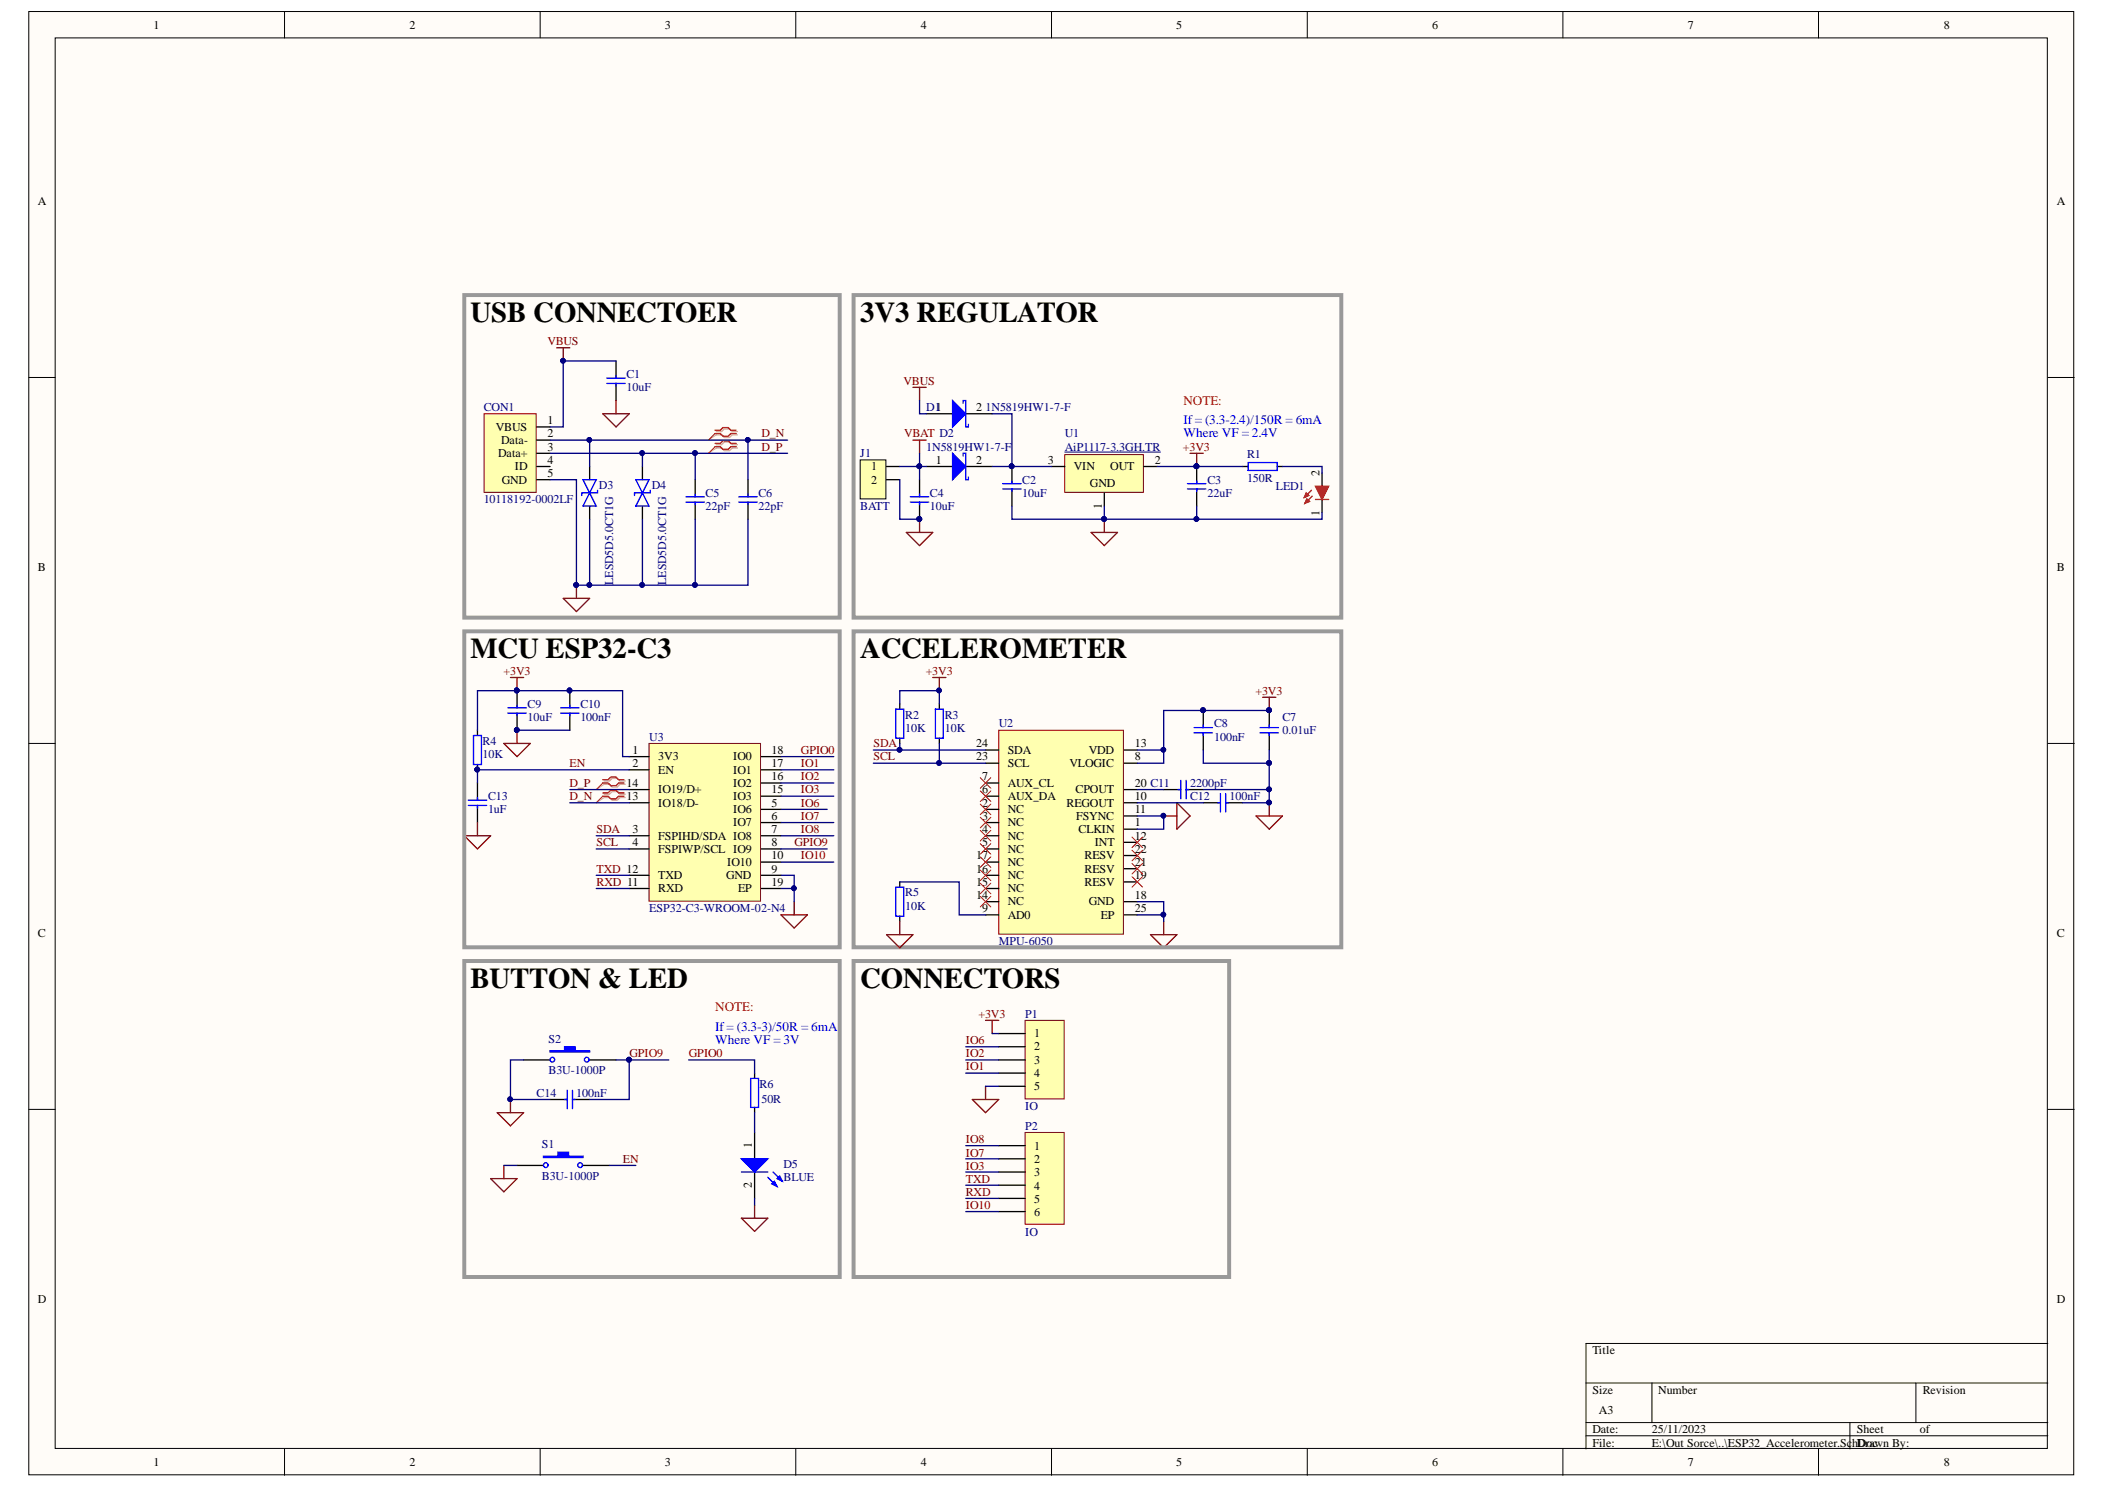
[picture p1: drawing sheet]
<svg xmlns="http://www.w3.org/2000/svg" width="297mm" height="210mm" viewBox="0 0 297 210" stroke-linecap="round" stroke-linejoin="round" font-family="sans-serif">
<defs><g id="words">
<g font-size="4.1">
<text x="66.4" y="45.4">USB CONNECTOER</text>
<text x="121.4" y="45.4">3V3 REGULATOR</text>
<text x="66.4" y="92.8">MCU ESP32-C3</text>
<text x="121.4" y="92.8">ACCELEROMETER</text>
<text x="66.4" y="139.3">BUTTON &amp; LED</text>
<text x="121.4" y="139.3">CONNECTORS</text>
</g>
<g font-size="1.9" fill="#f00">
<text x="167" y="57.1">NOTE:</text>
<text x="100.9" y="142.6">NOTE:</text>
</g>
<g font-size="1.9" fill="#00f">
<text x="167" y="59.9">If= (3.3-2.4)/150R = 6mA</text>
<text x="167" y="61.7">Where VF = 2.4V</text>
<text x="100.9" y="145.4">If= (3.3-3)/50R = 6mA</text>
<text x="100.9" y="147.3">Where VF = 3V</text>
</g>
<g font-size="1.7">
<text x="21.7" y="4.1">1</text>
<text x="57.8" y="4.1">2</text>
<text x="93.8" y="4.1">3</text>
<text x="129.9" y="4.1">4</text>
<text x="166" y="4.1">5</text>
<text x="202.1" y="4.1">6</text>
<text x="238.1" y="4.1">7</text>
<text x="274.3" y="4.1">8</text>
<text x="5.3" y="28.9">A</text>
<text x="290.3" y="28.9">A</text>
<text x="77.2" y="59.9">1</text>
<text x="137.7" y="58">2</text>
<text x="70" y="60.8">VBUS</text>
<text x="70.3" y="64.5">Data+</text>
<text x="70.7" y="62.6">Data-</text>
<text x="77.2" y="61.7">2</text>
<text x="77.2" y="63.6">3</text>
<text x="77.2" y="65.4">4</text>
<text x="132.1" y="65.4">1</text>
<text x="137.7" y="65.4">2</text>
<text x="147.9" y="65.4">3</text>
<text x="162.9" y="65.4">2</text>
<text x="70.8" y="68.2">GND</text>
<text x="72.7" y="66.4">ID</text>
<text x="77.2" y="67.3">5</text>
<text x="122.9" y="66.4">1</text>
<text x="122.9" y="68.2">2</text>
<text x="151.5" y="66.4">VIN</text>
<text x="153.8" y="68.6">GND</text>
<text x="155.5" y="71.9" transform="rotate(-90 155.5 71.9)">1</text>
<text x="156.7" y="66.4">OUT</text>
<text x="186.2" y="67.1" transform="rotate(-90 186.2 67.1)">2</text>
<text x="186.2" y="72.8" transform="rotate(-90 186.2 72.8)">1</text>
<text x="5.3" y="80.6">B</text>
<text x="290.3" y="80.6">B</text>
<text x="89.3" y="106.3">1</text>
<text x="92.9" y="107.3">3V3</text>
<text x="103.5" y="107.3">IO0</text>
<text x="108.9" y="106.3">18</text>
<text x="137.7" y="107.3">23</text>
<text x="137.7" y="105.4">24</text>
<text x="142.2" y="106.3">SDA</text>
<text x="153.6" y="106.3">VDD</text>
<text x="160.1" y="107.3">8</text>
<text x="160.1" y="105.4">13</text>
<text x="88.4" y="111">14</text>
<text x="88.4" y="112.9">13</text>
<text x="89.3" y="108.2">2</text>
<text x="92.9" y="111.9">IO19/D+</text>
<text x="92.9" y="113.8">IO18/D-</text>
<text x="92.9" y="109.1">EN</text>
<text x="103.5" y="109.1">IO1</text>
<text x="103.5" y="111">IO2</text>
<text x="103.5" y="112.9">IO3</text>
<text x="108.9" y="108.2">17</text>
<text x="108.9" y="110.1">16</text>
<text x="108.9" y="111.9">15</text>
<text x="108.9" y="113.8">5</text>
<text x="138.6" y="113.8">2</text>
<text x="138.6" y="111.9">6</text>
<text x="138.6" y="110.1">7</text>
<text x="142.2" y="112.9">AUX_DA</text>
<text x="142.2" y="111">AUX_CL</text>
<text x="142.2" y="108.2">SCL</text>
<text x="150.5" y="113.8">REGOUT</text>
<text x="150.9" y="108.2">VLOGIC</text>
<text x="151.8" y="111.9">CPOUT</text>
<text x="160.1" y="112.9">10</text>
<text x="160.1" y="111">20 C11</text>
<text x="89.3" y="119.4">4</text>
<text x="89.3" y="117.5">3</text>
<text x="92.9" y="118.4">FSPIHD/SDA IO8</text>
<text x="103.5" y="116.6">IO7</text>
<text x="103.5" y="114.7">IO6</text>
<text x="108.9" y="119.4">8</text>
<text x="108.9" y="117.5">7</text>
<text x="108.9" y="115.6">6</text>
<text x="138.6" y="115.6">3</text>
<text x="138.6" y="117.5">4</text>
<text x="138.6" y="119.4">5</text>
<text x="142.2" y="114.7">NC</text>
<text x="142.2" y="116.6">NC</text>
<text x="142.2" y="118.4">NC</text>
<text x="151.9" y="115.6">FSYNC</text>
<text x="152.2" y="117.5">CLKIN</text>
<text x="154.5" y="119.4">INT</text>
<text x="160.1" y="116.6">1</text>
<text x="160.1" y="114.7">11</text>
<text x="160.1" y="118.4">12</text>
<text x="92.9" y="124">TXD</text>
<text x="92.9" y="125.9">RXD</text>
<text x="92.9" y="120.3">FSPIWP/SCL IO9</text>
<text x="102.5" y="124">GND</text>
<text x="102.6" y="122.1">IO10</text>
<text x="104.1" y="125.9">EP</text>
<text x="108.9" y="124.9">19</text>
<text x="108.9" y="121.2">10</text>
<text x="108.9" y="123.1">9</text>
<text x="137.7" y="124.9">15</text>
<text x="137.7" y="123.1">16</text>
<text x="137.7" y="121.2">17</text>
<text x="142.2" y="120.3">NC</text>
<text x="142.2" y="125.9">NC</text>
<text x="142.2" y="124">NC</text>
<text x="142.2" y="122.1">NC</text>
<text x="153" y="124.9">RESV</text>
<text x="153" y="123.1">RESV</text>
<text x="153" y="121.2">RESV</text>
<text x="160.1" y="124">19</text>
<text x="160.1" y="122.1">21</text>
<text x="160.1" y="120.3">22</text>
<text x="137.7" y="126.8">14</text>
<text x="138.6" y="128.7">9</text>
<text x="142.2" y="129.6">AD0</text>
<text x="142.2" y="127.7">NC</text>
<text x="153.6" y="127.7">GND</text>
<text x="155.3" y="129.6">EP</text>
<text x="160.1" y="126.8">18</text>
<text x="160.1" y="128.7">25</text>
<text x="5.3" y="132.2">C</text>
<text x="290.3" y="132.2">C</text>
<text x="145.9" y="146.3">1</text>
<text x="145.9" y="148.2">2</text>
<text x="145.9" y="150">3</text>
<text x="145.9" y="151.9">4</text>
<text x="145.9" y="153.8">5</text>
<text x="106.1" y="162" transform="rotate(-90 106.1 162)">1</text>
<text x="106.1" y="167.6" transform="rotate(-90 106.1 167.6)">2</text>
<text x="145.9" y="162.2">1</text>
<text x="145.9" y="164.1">2</text>
<text x="145.9" y="165.9">3</text>
<text x="145.9" y="167.8">4</text>
<text x="145.9" y="169.7">5</text>
<text x="145.9" y="171.5">6</text>
<text x="5.3" y="183.8">D</text>
<text x="290.3" y="183.8">D</text>
<text x="224.7" y="191">Title</text>
<text x="224.7" y="196.6">Size</text>
<text x="234" y="196.6">Number</text>
<text x="271.3" y="196.6">Revision</text>
<text x="224.7" y="202.2">Date:</text>
<text x="225.6" y="199.4">A3</text>
<text x="233.1" y="202.2">25/11/2023</text>
<text x="262" y="202.2">Sheet</text>
<text x="270.9" y="202.2">of</text>
<text x="21.7" y="206.8">1</text>
<text x="57.8" y="206.8">2</text>
<text x="93.8" y="206.8">3</text>
<text x="129.9" y="206.8">4</text>
<text x="166" y="206.8">5</text>
<text x="202.1" y="206.8">6</text>
<text x="224.7" y="204.1">File:</text>
<text x="233.1" y="204.1">E:\Out Sorce\..\ESP32_Accelerometer.SchDoc</text>
<text x="238.1" y="206.8">7</text>
<text x="262" y="204.1">Drawn By:</text>
<text x="274.3" y="206.8">8</text>
</g>
<g font-size="1.7" fill="#800000">
<text x="77.2" y="48.7">VBUS</text>
<text x="127.5" y="54.3">VBUS</text>
<text x="107.4" y="63.6">D_P</text>
<text x="107.4" y="61.7">D_N</text>
<text x="127.6" y="61.7">VBAT D2</text>
<text x="166.9" y="63.6">+3V3</text>
<text x="71.1" y="95.2">+3V3</text>
<text x="130.6" y="95.2">+3V3</text>
<text x="177.2" y="98">+3V3</text>
<text x="113" y="106.3">GPIO0</text>
<text x="123.3" y="105.4">SDA</text>
<text x="123.3" y="107.3">SCL</text>
<text x="80.4" y="111">D_P</text>
<text x="80.4" y="112.9">D_N</text>
<text x="80.4" y="108.2">EN</text>
<text x="113" y="108.2">IO1</text>
<text x="113" y="110.1">IO2</text>
<text x="113" y="111.9">IO3</text>
<text x="113" y="113.8">IO6</text>
<text x="84.2" y="117.5">SDA</text>
<text x="84.2" y="119.4">SCL</text>
<text x="112.1" y="119.4">GPIO9</text>
<text x="113" y="115.6">IO7</text>
<text x="113" y="117.5">IO8</text>
<text x="84.2" y="123.1">TXD 12</text>
<text x="84.2" y="124.9">RXD 11</text>
<text x="113" y="121.2">IO10</text>
<text x="138.1" y="143.5">+3V3</text>
<text x="88.8" y="149.1">GPIO9</text>
<text x="97.2" y="149.1">GPIO0</text>
<text x="136.3" y="147.3">IO6</text>
<text x="136.3" y="149.1">IO2</text>
<text x="136.3" y="151">IO1</text>
<text x="136.3" y="161.3">IO8</text>
<text x="87.9" y="164.1">EN</text>
<text x="136.3" y="163.1">IO7</text>
<text x="136.3" y="166.9">TXD</text>
<text x="136.3" y="165">IO3</text>
<text x="136.3" y="168.7">RXD</text>
<text x="136.3" y="170.6">IO10</text>
</g>
<g font-size="1.7" fill="#000080">
<text x="88.4" y="53.3">C1</text>
<text x="68.3" y="58">CON1</text>
<text x="88.4" y="55.2">10uF</text>
<text x="130.7" y="58">D11</text>
<text x="139.1" y="58">1N5819HW1-7-F</text>
<text x="121.4" y="64.5">J1</text>
<text x="130.7" y="63.6">1N5819HW1-7-F</text>
<text x="150.3" y="61.7">U1</text>
<text x="150.3" y="63.6">AiP1117-3.3GH.TR</text>
<text x="176" y="64.7">R1</text>
<text x="68.3" y="71">10118192-0002LF</text>
<text x="84.5" y="69">D3</text>
<text x="92" y="69">D4</text>
<text x="99.6" y="70.1">C5</text>
<text x="99.6" y="71.9">22pF</text>
<text x="107" y="70.1">C6</text>
<text x="107" y="71.9">22pF</text>
<text x="121.4" y="71.9">BATT</text>
<text x="131.2" y="70.1">C4</text>
<text x="131.2" y="71.9">10uF</text>
<text x="144.2" y="68.2">C2</text>
<text x="144.2" y="70.1">10uF</text>
<text x="170.4" y="68.2">C3</text>
<text x="170.4" y="70.1">22uF</text>
<text x="176" y="68.1">150R</text>
<text x="180" y="69.1">LED1</text>
<text x="86.5" y="82.6" transform="rotate(-90 86.5 82.6)">LESD5D5.0CT1G</text>
<text x="94" y="82.6" transform="rotate(-90 94 82.6)">LESD5D5.0CT1G</text>
<text x="74.4" y="99.8">C9</text>
<text x="74.4" y="101.7">10uF</text>
<text x="81.9" y="99.8">C10</text>
<text x="81.9" y="101.7">100nF</text>
<text x="127.7" y="101.4">R2</text>
<text x="133.3" y="101.4">R3</text>
<text x="181" y="101.7">C7</text>
<text x="68.1" y="105.1">R4</text>
<text x="68.1" y="106.9">10K</text>
<text x="91.6" y="104.5">U3</text>
<text x="127.7" y="103.2">10K</text>
<text x="133.3" y="103.2">10K</text>
<text x="140.9" y="102.6">U2</text>
<text x="171.3" y="102.6">C8</text>
<text x="171.3" y="104.5">100nF</text>
<text x="181" y="103.6">0.01uF</text>
<text x="68.9" y="112.9">C13</text>
<text x="167.9" y="111">2200pF</text>
<text x="167.9" y="112.9">C12</text>
<text x="173.5" y="112.9">100nF</text>
<text x="68.9" y="114.7">1uF</text>
<text x="91.6" y="128.7">ESP32-C3-WROOM-02-N4</text>
<text x="127.7" y="126.5">R5</text>
<text x="127.7" y="128.3">10K</text>
<text x="140.9" y="133.3">MPU-6050</text>
<text x="144.7" y="143.5">P1</text>
<text x="77.4" y="147.1">S2</text>
<text x="75.7" y="154.7">C14</text>
<text x="77.4" y="151.6">B3U-1000P</text>
<text x="81.3" y="154.7">100nF</text>
<text x="107.2" y="153.4">R6</text>
<text x="107.4" y="155.6">50R</text>
<text x="76.5" y="162">S1</text>
<text x="144.7" y="156.6">IO</text>
<text x="144.7" y="159.4">P2</text>
<text x="76.5" y="166.4">B3U-1000P</text>
<text x="110.6" y="164.8">D5</text>
<text x="110.6" y="166.6">BLUE</text>
<text x="144.7" y="174.3">IO</text>
</g>
</g></defs>
<g fill="#fffcf8" stroke="#000" stroke-width=".14">
<path d="M4.1 1.6h288.5v206.4h-288.5z"/>
<path d="M7.8 5.3h281.1v199h-281.1z"/>
</g>
<g fill="none" stroke="#000" stroke-width=".14">
<path d="M40.2 1.6v3.7M76.2 1.6v3.7M112.3 1.6v3.7M148.4 1.6v3.7M184.5 1.6v3.7M220.5 1.6v3.7M256.6 1.6v3.7M4.1 53.2h3.7M289 53.2h3.7M4.1 104.9h3.7M289 104.9h3.7M4.1 156.5h3.7"/>
<path d="M289 156.5h3.7M223.8 195.1h65.2M233.1 195.1v5.6M270.4 195.1v5.6M289 189.5h-65.2v14.9M40.2 204.4v3.7M76.2 204.4v3.7M112.3 204.4v3.7M148.4 204.4v3.7M184.5 204.4v3.7M220.5 204.4v3.7M223.8 200.7h65.2"/>
<path d="M223.8 202.5h65.2M256.6 204.4v3.7M261 200.7v3.7"/>
</g>
<path d="M91.6 104.9h15.7v22.2h-15.7z" fill="#ffffb0" stroke="#800000" stroke-width=".14"/>
<g fill="none" stroke="#000" stroke-width=".19">
<path d="M88.8 106.7h2.8M88.8 108.6h2.8M88.8 119.8h2.8M88.8 117.9h2.8M88.8 111.4h2.8M88.8 113.2h2.8M107.4 106.7h2.8M107.4 108.6h2.8M107.4 110.5h2.8M107.4 112.3h2.8M107.4 119.8h2.8M107.4 117.9h2.8"/>
<path d="M107.4 116h2.8M107.4 114.2h2.8M88.8 125.3h2.8M88.8 123.5h2.8M107.4 125.3h2.8M107.4 121.6h2.8M107.4 123.5h2.8"/>
</g>
<path d="M140.9 103h17.6v28.8h-17.6z" fill="#ffffb0" stroke="#800000" stroke-width=".14"/>
<g fill="none" stroke="#000" stroke-width=".19">
<path d="M83.2 65.8v1.9M83.2 71.4v1.8M90.7 65.8v1.9M90.7 71.4v1.8M127 99.3v.7M132.6 99.3v.7M127 104.1v.8M132.6 104.1v.8M139.1 107.7h1.8M139.1 105.8h1.8M139.1 114.2h1.8M139.1 116h1.8"/>
<path d="M139.1 117.9h1.8M139.1 119.8h1.8M139.1 112.3h1.8M139.1 110.5h1.8M158.6 117h1.9M158.6 107.7h1.9M158.6 113.2h1.9M158.6 115.1h1.9M158.6 118.8h1.9M158.6 105.8h1.9M158.6 111.4h1.9M164.2 111.4h2.4"/>
<path d="M167.4 111.4h2.4M169.8 113.2h2.4M169.8 100.2v2.4M169.8 103.4v2.4M173 113.2h2.4M179.1 100.2v2.4M179.1 103.4v2.4M127 124.4v.7M127 129.2v.8M139.1 127.2h1.8M139.1 129.1h1.8M139.1 125.3h1.8"/>
<path d="M139.1 123.5h1.8M139.1 121.6h1.8M158.6 127.2h1.9M158.6 124.4h1.9M158.6 122.5h1.9M158.6 120.7h1.9M158.6 129.1h1.9"/>
</g>
<g fill="#000080" stroke="#000080" stroke-width=".14">
<circle cx="169.8" cy="100.2" r=".34"/>
<circle cx="179.1" cy="100.2" r=".34"/>
<circle cx="179.1" cy="113.2" r=".34"/>
<circle cx="164.2" cy="115.1" r=".33"/>
<circle cx="132.5" cy="97.4" r=".33"/>
</g>
<g fill="none" stroke="#00f" stroke-width=".19">
<path d="M82.3 67.7h1.8l-.9 1.8zM83.2 69.5l.9 1.9h-1.8zM84.3 69.2v.3h-2.2v.4M89.7 67.7h1.9l-.9 1.8zM90.7 69.5l.9 1.9h-1.9zM91.8 69.2v.3h-2.3v.4M126.4 100h1.1v4.1h-1.1zM132 100h1.1v4.1h-1.1zM166.3 111.4h.3M166.6 110.1v2.6M167.4 110.1v2.6M167.4 111.4h.3"/>
<path d="M168.5 103.4h2.6M168.5 102.6h2.6M169.8 102.3v.3M169.8 103.4v.4M171.8 113.2h.4M172.2 111.9v2.6M173 111.9v2.6M173 113.2h.3M177.8 103.4h2.6M177.8 102.6h2.6M179.1 102.3v.3M179.1 103.4v.4"/>
<path d="M126.4 125.1h1.1v4.1h-1.1z"/>
</g>
<path d="M131.6 95.6h1.9M132.6 95.6v1.8M178.2 98.4h1.8M179.1 98.4v1.8M164.2 115.1h1.9M166.1 113.2l1.8 1.9-1.8 1.9zM177.2 115.1h3.8l-1.9 1.9zM179.1 113.2v1.9M162.3 131.8h3.8l-1.9 1.9zM164.2 130v1.8" fill="none" stroke="#800000" stroke-width=".19"/>
<g fill="none" stroke="#f00" stroke-width=".14">
<path d="M138.3 113.4l1.5 1.5M138.3 115.3l1.5 1.5M138.3 117.1l1.5 1.5M138.3 119l1.5 1.5M138.3 111.6l1.5 1.5M138.3 109.7l1.5 1.5M139.8 113.4l-1.5 1.5M139.8 115.3l-1.5 1.5M139.8 117.1l-1.5 1.5M139.8 119l-1.5 1.5M139.8 111.6l-1.5 1.5M139.8 109.7l-1.5 1.5"/>
<path d="M159.7 118.1l1.5 1.5M159.7 119.9l1.5 1.5M161.2 118.1l-1.5 1.5M161.2 119.9l-1.5 1.5M138.3 120.9l1.5 1.5M138.3 122.7l1.5 1.5M138.3 124.6l1.5 1.5M138.3 126.5l1.5 1.4M139.8 120.9l-1.5 1.5M139.8 122.7l-1.5 1.5M139.8 124.6l-1.5 1.5M139.8 126.5l-1.5 1.4"/>
<path d="M159.7 121.8l1.5 1.5M159.7 123.7l1.5 1.4M161.2 121.8l-1.5 1.5M161.2 123.7l-1.5 1.4"/>
</g>
<path d="M68.3 58.4h7.4v11.1h-7.4z" fill="#ffffb0" stroke="#800000" stroke-width=".14"/>
<g fill="none" stroke="#000" stroke-width=".19">
<path d="M75.8 60.2h1.8M75.8 62.1h1.8M75.8 63.9h1.8M75.8 65.8h1.8M75.8 67.7h1.8M98.1 67.7v2.4M98.1 70.8v2.4M105.6 67.7v2.4M105.6 70.8v2.4M73 97.4v2.4M80.4 97.4v2.4M67.4 103v.8"/>
<path d="M67.4 107.8v.8M67.4 110.5v2.4M67.4 113.6v2.4M73 100.6v2.4M80.4 100.6v2.4M73 164.4h3.7M82.3 164.4h3.7"/>
</g>
<g fill="none" stroke="#00f" stroke-width=".19">
<path d="M96.8 70.8h2.6M96.8 70.1h2.6M98.1 69.7v.4M98.1 70.8v.4M104.2 70.8h2.7M104.2 70.1h2.7M105.6 69.7v.4M105.6 70.8v.4M71.7 99.8h2.6M73 99.5v.3M79.1 99.8h2.6M80.4 99.5v.3"/>
<path d="M66.1 113.6h2.6M66.1 112.9h2.6M66.8 103.8h1.1v4h-1.1zM67.4 112.5v.4M67.4 113.6v.4M71.7 100.6h2.6M73 100.6v.4M79.1 100.6h2.6M80.4 100.6v.4"/>
</g>
<path d="M72 95.6h1.9M73 95.6v1.8M79.5 84.4h3.7l-1.9 1.9zM81.3 82.5v1.9M65.5 117.9h3.7l-1.8 1.9zM67.4 116v1.9M71.1 104.9h3.7l-1.8 1.8zM73 103v1.9M110.2 129.1h3.7l-1.8 1.8zM112.1 127.2v1.9" fill="none" stroke="#800000" stroke-width=".19"/>
<g fill="#000080" stroke="#000080" stroke-width=".14">
<circle cx="81.3" cy="82.5" r=".33"/>
<circle cx="80.4" cy="97.4" r=".33"/>
<circle cx="72.9" cy="97.4" r=".33"/>
<circle cx="72.9" cy="103" r=".33"/>
<circle cx="67.3" cy="108.6" r=".34"/>
</g>
<path d="M85.3 110.2h.7l.4-.4h.7l.4 .4h.7M85.3 110.6h.7l.4 .4h.7l.4-.4h.7" fill="none" stroke="#d0a19e" stroke-width=".19"/>
<path d="M85.3 110.6l-1.2 .8" fill="none" stroke="#d0a19e" stroke-width=".14"/>
<path d="M85.1 110h.7l.4-.4h.7l.4 .4h.7M85.1 110.5h.7l.4 .3h.7l.4-.3h.7" fill="none" stroke="#f00" stroke-width=".19"/>
<path d="M85.1 110.5l-1 .9" fill="none" stroke="#f00" stroke-width=".14"/>
<path d="M76.7 163.1h2v-.6h1.5v.6h2.1v.2h-5.6z" fill-rule="evenodd" fill="#00f"/>
<g fill="none" stroke="#00f" stroke-width=".19">
<path d="M76.7 163.1h2v-.6h1.5v.6h2.1v.2h-5.6z"/>
<circle cx="77" cy="164.4" r=".33"/>
<circle cx="81.9" cy="164.4" r=".34"/>
</g>
<path d="M69.2 166.3h3.8l-1.9 1.8zM71.1 164.4v1.9" fill="none" stroke="#800000" stroke-width=".19"/>
<path d="M73.9 149.5h3.7M83.2 149.5h3.7" fill="none" stroke="#000" stroke-width=".19"/>
<path d="M77.6 148.2h2.1v-.5h1.5v.5h2v.2h-5.6z" fill-rule="evenodd" fill="#00f"/>
<g fill="none" stroke="#00f" stroke-width=".19">
<path d="M77.6 148.2h2.1v-.5h1.5v.5h2v.2h-5.6zM79.7 155.1h.3M80 153.8v2.6M80.8 153.8v2.6M80.8 155.1h.4"/>
<circle cx="77.9" cy="149.5" r=".33"/>
<circle cx="82.8" cy="149.5" r=".34"/>
</g>
<path d="M70.2 157h3.7l-1.9 1.8zM72 155.1v1.9" fill="none" stroke="#800000" stroke-width=".19"/>
<g fill="#000080" stroke="#000080" stroke-width=".14">
<circle cx="72" cy="155.1" r=".33"/>
<circle cx="88.8" cy="149.5" r=".34"/>
</g>
<path d="M77.6 155.1h2.4M80.8 155.1h2.4" fill="none" stroke="#000" stroke-width=".19"/>
<path d="M150.2 64.1h11.1v5.4h-11.1z" fill="#ffffb0" stroke="#800000" stroke-width=".14"/>
<path d="M130.7 58.4h3.7M136.3 58.4h3.7M142.8 65.8v2.4M142.8 69v2.4M148.4 65.8h1.8M155.8 69.5v1.9M161.4 65.8h1.9M168.9 65.8v2.4M168.9 69v2.4" fill="none" stroke="#000" stroke-width=".19"/>
<path d="M150.2 63.8h13.6" fill="none" stroke="#000080" stroke-width=".14"/>
<g fill="#000080" stroke="#000080" stroke-width=".14">
<circle cx="142.7" cy="65.8" r=".33"/>
<circle cx="168.8" cy="65.8" r=".34"/>
</g>
<path d="M141.5 69h2.6M141.5 68.2h2.6M142.8 67.9v.3M142.8 69v.3M167.6 69h2.6M167.6 68.2h2.6M168.9 67.9v.3M168.9 69v.3" fill="none" stroke="#00f" stroke-width=".19"/>
<path d="M134.4 56.5l1.9 1.9-1.9 1.8z" fill="#00f"/>
<path d="M134.4 56.5l1.9 1.9-1.9 1.8zM135.9 56.9v-.4h.4v3.7h.3v-.3" fill="none" stroke="#00f" stroke-width=".19"/>
<path d="M130.7 65.8h3.7M136.3 65.8h3.7" fill="none" stroke="#000" stroke-width=".19"/>
<path d="M134.4 63.9l1.9 1.9-1.9 1.9z" fill="#00f"/>
<path d="M85.6 54.1h2.6M85.6 53.3h2.6M86.9 53v.3M86.9 54.1v.4M134.4 63.9l1.9 1.9-1.9 1.9zM135.9 64.3v-.4h.4v3.8h.3v-.4" fill="none" stroke="#00f" stroke-width=".19"/>
<path d="M78.5 49.1h1.9M79.5 49.1v1.8M85.1 58.4h3.7l-1.9 1.8zM86.9 56.5v1.9M128.8 54.6h1.9M129.8 54.6v1.9M154 75.1h3.7l-1.9 1.9zM155.8 73.2v1.9M167.9 63.9h1.9M168.9 63.9v1.9" fill="none" stroke="#800000" stroke-width=".19"/>
<g fill="#000080" stroke="#000080" stroke-width=".14">
<circle cx="155.8" cy="73.2" r=".34"/>
<circle cx="168.8" cy="65.8" r=".34"/>
<circle cx="79.4" cy="50.9" r=".34"/>
</g>
<path d="M86.9 50.9v2.4M86.9 54.1v2.4" fill="none" stroke="#000" stroke-width=".19"/>
<path d="M121.4 64.9h3.6v5.5h-3.6z" fill="#ffffb0" stroke="#000" stroke-width=".14"/>
<path d="M125.1 65.8h1.9M125.1 67.7h1.9M129.8 67.7v2.4M129.8 70.8v2.4M186.6 66.7v1.9M186.6 70.5v1.8" fill="none" stroke="#000" stroke-width=".19"/>
<path d="M127.9 75.1h3.7l-1.8 1.9zM128.8 62.1h1.9M129.8 62.1v1.8M129.8 73.2v1.9" fill="none" stroke="#800000" stroke-width=".19"/>
<circle cx="129.7" cy="73.2" r=".34" fill="#000080" stroke="#000080" stroke-width=".14"/>
<path d="M128.5 70.8h2.6M128.5 70.1h2.6M129.8 69.7v.4M129.8 70.8v.4" fill="none" stroke="#00f" stroke-width=".19"/>
<path d="M185.1 69.2l-1.1 1M185.2 70l-1.1 1M185.6 70.5h1.9" fill="none" stroke="#c00" stroke-width=".19"/>
<path d="M184.3 69.5l.4 .4-.7 .3z" fill="#c00"/>
<path d="M184.3 69.5l.4 .4-.7 .3z" fill="none" stroke="#c00" stroke-width=".19"/>
<path d="M184.4 70.4l.4 .3-.7 .3z" fill="#c00"/>
<path d="M184.4 70.4l.4 .3-.7 .3z" fill="none" stroke="#c00" stroke-width=".19"/>
<path d="M185.6 68.6h1.9l-.9 1.9z" fill="#c00"/>
<path d="M185.6 68.6h1.9l-.9 1.9z" fill="none" stroke="#c00" stroke-width=".19"/>
<path d="M175.4 65.8h.7M180.2 65.8h.8M106.5 159.7v3.8M106.5 165.3v3.8" fill="none" stroke="#000" stroke-width=".19"/>
<path d="M176.1 65.2h4.1v1.2h-4.1z" fill="none" stroke="#00f" stroke-width=".19"/>
<path d="M104.6 163.5h3.7l-1.8 1.8z" fill="#00f"/>
<path d="M104.6 163.5h3.7l-1.8 1.8zM108.3 166.1l1.3 1.3M109.1 165.3l1.3 1.3" fill="none" stroke="#00f" stroke-width=".19"/>
<path d="M108.9 167l.4-.4 .3 .8z" fill="#00f"/>
<path d="M108.9 167l.4-.4 .3 .8z" fill="none" stroke="#00f" stroke-width=".19"/>
<path d="M109.6 166.3l.4-.4 .4 .7z" fill="#00f"/>
<path d="M105.9 152.1h1.1v4.1h-1.1zM104.6 165.3h3.7M109.6 166.3l.4-.4 .4 .7z" fill="none" stroke="#00f" stroke-width=".19"/>
<path d="M106.5 151.4v.7M106.5 156.2v.8" fill="none" stroke="#000" stroke-width=".19"/>
<path d="M104.6 171.8h3.7l-1.8 1.9zM106.5 170v1.8" fill="none" stroke="#800000" stroke-width=".19"/>
<path d="M101.1 60.9h.7l.4-.4h.7l.4 .4h.8M101.1 61.3h.7l.4 .4h.7l.4-.4h.8M101.1 62.7h.7l.4-.3h.7l.4 .3h.8M101.1 63.2h.7l.4 .4h.7l.4-.4h.8M85.3 112h.7l.4-.3h.7l.4 .3h.7M85.3 112.5h.7l.4 .4h.7l.4-.4h.7" fill="none" stroke="#d0a19e" stroke-width=".19"/>
<path d="M101.1 61.3l-1.1 .8M101.1 63.2l-1.1 .7M85.3 112.5l-1.2 .7" fill="none" stroke="#d0a19e" stroke-width=".14"/>
<path d="M100.9 60.7h.7l.4-.4h.8l.3 .4h.8M100.9 61.2h.7l.4 .3h.8l.3-.3h.8M100.9 62.6h.7l.4-.4h.8l.3 .4h.8M100.9 63h.7l.4 .4h.8l.3-.4h.8M85.1 111.8h.7l.4-.3h.7l.4 .3h.7M85.1 112.3h.7l.4 .4h.7l.4-.4h.7" fill="none" stroke="#f00" stroke-width=".19"/>
<path d="M100.9 61.2l-.9 .9M100.9 63l-.9 .9M85.1 112.3l-1 .9" fill="none" stroke="#f00" stroke-width=".14"/>
<path d="M144.7 143.9h5.5v11.1h-5.5z" fill="#ffffb0" stroke="#800000" stroke-width=".14"/>
<path d="M140.9 145.8h3.8M140.9 147.7h3.8M140.9 149.5h3.8M140.9 151.4h3.8M140.9 153.2h3.8" fill="none" stroke="#000" stroke-width=".19"/>
<path d="M137.2 155.1h3.7l-1.8 1.9zM139.1 153.2v1.9M139.1 143.9h1.8M140 143.9v1.9" fill="none" stroke="#800000" stroke-width=".19"/>
<path d="M144.7 159.7h5.5v13h-5.5z" fill="#ffffb0" stroke="#800000" stroke-width=".14"/>
<path d="M140.9 161.6h3.8M140.9 163.5h3.8M140.9 165.3h3.8M140.9 167.2h3.8M140.9 169.1h3.8M140.9 170.9h3.8" fill="none" stroke="#000" stroke-width=".19"/>
<path d="M65.5 41.6h53v45.5h-53zM120.4 41.6h68.9v45.5h-68.9zM65.5 89.1h53v44.5h-53zM120.4 89.1h68.9v44.5h-68.9zM65.5 135.6h53v44.5h-53zM120.4 135.6h53v44.5h-53z" fill="none" stroke="#999" stroke-width=".56"/>
<path d="M125.1 131.8h3.7l-1.8 1.9zM127 130v1.8" fill="none" stroke="#800000" stroke-width=".19"/>
<g fill="none" stroke="#000080" stroke-width=".19">
<path d="M86.9 50.9h-7.4v9.3h-1.9M129.8 56.5v1.9h.9M140 58.4h2.8v7.4h-2.8M77.6 67.7h3.7v14.8h1.9v-9.3M77.6 63.9h33.5M77.6 62.1h33.5M83.2 62.1v3.7M90.7 73.2v9.3h-7.5M90.7 63.9v1.9M98.1 73.2v9.3h7.5v-9.3M98.1 63.9v3.8M105.6 62.1v5.6"/>
<path d="M127 67.7v5.5h2.8M127 65.8h3.7M129.8 63.9v3.8M142.8 71.4v1.8h26.1v-1.8M142.8 65.8h5.6M155.8 71.4v1.8M163.3 65.8h12.1M181 65.8h5.6v.9M186.6 72.3v.9h-17.7M90.7 82.5h7.4M127 99.3v-1.9h5.6v1.9M67.4 103v-5.6h20.5v9.3h.9"/>
<path d="M73 103h7.4M80.4 111.4h8.4M80.4 113.2h8.4M84.1 117.9h4.7M84.1 119.8h4.7M88.8 108.6h-21.4v1.9M110.2 117.9h7.5M110.2 119.8h6.5M110.2 114.2h6.5M110.2 106.7h7.5M110.2 108.6h7.5M110.2 110.5h7.5"/>
<path d="M110.2 112.3h7.5M110.2 116h7.5M123.2 107.7h15.9M123.2 105.8h15.9M127 104.9v.9M132.6 104.9v2.8M160.5 115.1h3.7v1.9h-3.7M160.5 111.4h3.7M160.5 113.2h9.3M164.2 105.8v1.9h-3.7M169.8 105.8v1.9h9.3M169.8 111.4h9.3v1.8h-3.7"/>
<path d="M179.1 100.2h-14.9v5.6h-3.7M179.1 105.8v5.6M84.1 125.3h4.7M84.1 123.5h4.7M110.2 123.5h1.9v3.7M110.2 125.3h1.9M110.2 121.6h7.5M127 124.4h8.3v4.7h3.8M160.5 127.2h3.7v2.8M160.5 129.1h3.7M73.9 149.5h-1.9v5.6h5.6M86.9 149.5h7.5"/>
<path d="M88.8 149.5v5.6h-5.6M97.2 149.5h9.3v1.9M106.5 157v2.7M136.3 147.7h4.6M136.3 149.5h4.6M136.3 151.4h4.6M139.1 153.2h1.8M140 145.8h.9M71.1 164.4h1.9M86 164.4h3.7M106.5 169.1v.9M136.3 161.6h4.6"/>
<path d="M136.3 163.5h4.6M136.3 165.3h4.6M136.3 167.2h4.6M136.3 169.1h4.6M136.3 170.9h4.6"/>
</g>
<g fill="#000080" stroke="#000080" stroke-width=".14">
<circle cx="164.2" cy="105.8" r=".33"/>
<circle cx="169.8" cy="100.2" r=".34"/>
<circle cx="179.1" cy="100.2" r=".34"/>
<circle cx="179.1" cy="107.6" r=".34"/>
<circle cx="179.1" cy="111.3" r=".34"/>
<circle cx="179.1" cy="113.2" r=".34"/>
<circle cx="164.2" cy="115.1" r=".33"/>
<circle cx="164.2" cy="129" r=".33"/>
<circle cx="126.9" cy="105.8" r=".34"/>
<circle cx="132.5" cy="107.6" r=".33"/>
<circle cx="132.5" cy="97.4" r=".33"/>
<circle cx="83.2" cy="82.5" r=".33"/>
<circle cx="90.6" cy="82.5" r=".33"/>
<circle cx="90.6" cy="63.9" r=".33"/>
<circle cx="83.2" cy="62" r=".33"/>
<circle cx="98.1" cy="63.9" r=".34"/>
<circle cx="105.5" cy="62" r=".34"/>
<circle cx="80.4" cy="97.4" r=".33"/>
<circle cx="72.9" cy="97.4" r=".33"/>
<circle cx="72.9" cy="103" r=".33"/>
<circle cx="67.3" cy="108.6" r=".34"/>
<circle cx="112" cy="125.3" r=".33"/>
<circle cx="72" cy="155.1" r=".33"/>
<circle cx="88.8" cy="149.5" r=".34"/>
<circle cx="168.8" cy="65.8" r=".34"/>
<circle cx="155.8" cy="73.2" r=".34"/>
<circle cx="79.4" cy="50.9" r=".34"/>
<circle cx="129.7" cy="73.2" r=".34"/>
<circle cx="168.8" cy="73.2" r=".34"/>
<circle cx="142.7" cy="65.8" r=".33"/>
<circle cx="129.7" cy="65.8" r=".34"/>
<circle cx="81.3" cy="82.5" r=".33"/>
<circle cx="98.1" cy="82.5" r=".34"/>
</g>
<use href="#words"/>
</svg>
